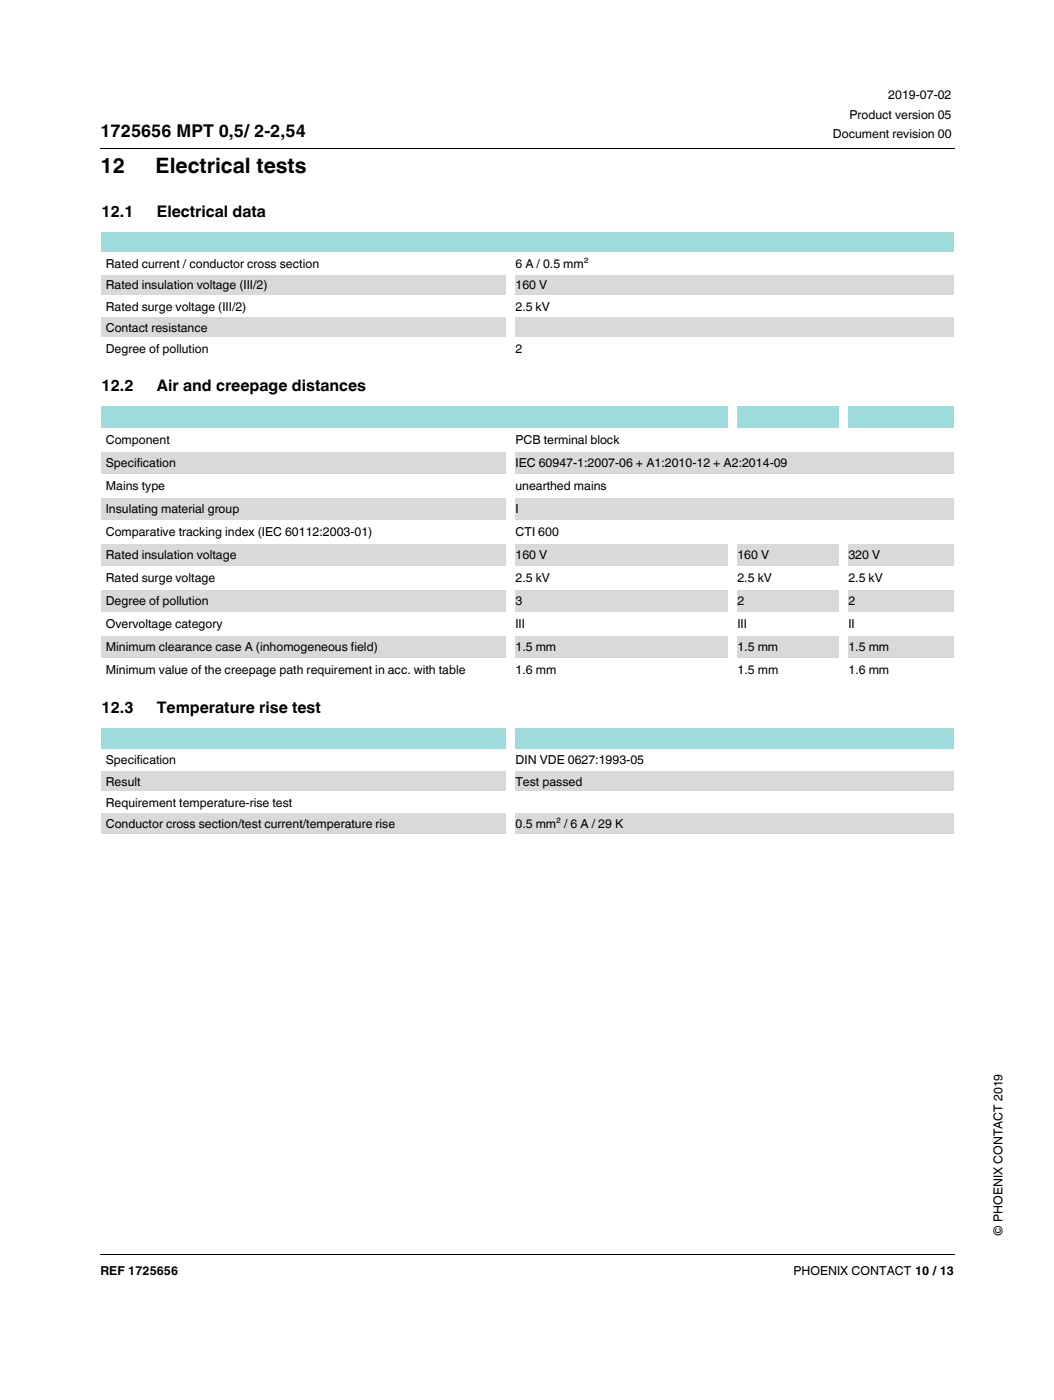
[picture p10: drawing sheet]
<svg xmlns="http://www.w3.org/2000/svg" width="210mm" height="279mm" viewBox="0 0 210 279" stroke-linecap="round" stroke-linejoin="round" font-family="sans-serif">
<defs><g id="words">
<g font-size="4.2">
<text x="20" y="34.4">12</text>
<text x="31" y="34.4">Electrical tests</text>
</g>
<text font-size="3.5" x="20" y="27.4">1725656 MPT 0,5/ 2-2,54</text>
<g font-size="3.2">
<text x="20.2" y="43.3">12.1</text>
<text x="31.2" y="43.3">Electrical data</text>
<text x="20.2" y="77.9">12.2</text>
<text x="31.3" y="77.9">Air and creepage distances</text>
<text x="20.2" y="142.2">12.3</text>
<text x="31.2" y="142.2">Temperature rise test</text>
</g>
<g font-size="2.5">
<text x="169.2" y="23.7">Product version 05</text>
<text x="176.9" y="19.7">2019-07-02</text>
<text x="165.9" y="27.5">Document revision 00</text>
<text x="21.1" y="53.4">Rated current / conductor cross section</text>
<text x="102.7" y="53.4">6 A / 0.5 mm²</text>
<text x="21.1" y="57.7">Rated insulation voltage (III/2)</text>
<text x="102.7" y="57.7">160 V</text>
<text x="21.1" y="61.9">Rated surge voltage (III/2)</text>
<text x="102.7" y="61.9">2.5 kV</text>
<text x="21.1" y="66.1">Contact resistance</text>
<text x="21.1" y="70.4">Degree of pollution</text>
<text x="102.7" y="70.4">2</text>
<text x="21.1" y="88.4">Component</text>
<text x="102.7" y="88.4">PCB terminal block</text>
<text x="21.1" y="93">Specification</text>
<text x="102.7" y="93">IEC 60947-1:2007-06 + A1:2010-12 + A2:2014-09</text>
<text x="21.1" y="97.6">Mains type</text>
<text x="102.6" y="97.6">unearthed mains</text>
<text x="21.1" y="106.8">Comparative tracking index (IEC 60112:2003-01)</text>
<text x="21.1" y="102.2">Insulating material group</text>
<text x="102.7" y="102.2">I</text>
<text x="102.7" y="106.8">CTI 600</text>
<text x="21.1" y="111.4">Rated insulation voltage</text>
<text x="102.7" y="111.4">160 V</text>
<text x="146.9" y="111.4">160 V</text>
<text x="169" y="111.4">320 V</text>
<text x="21.1" y="115.9">Rated surge voltage</text>
<text x="102.7" y="115.9">2.5 kV</text>
<text x="146.8" y="115.9">2.5 kV</text>
<text x="169" y="115.9">2.5 kV</text>
<text x="21.1" y="125.1">Overvoltage category</text>
<text x="21.1" y="120.5">Degree of pollution</text>
<text x="102.6" y="125.1">III</text>
<text x="102.7" y="120.5">3</text>
<text x="146.8" y="125.1">III</text>
<text x="146.9" y="120.5">2</text>
<text x="168.9" y="125.1">II</text>
<text x="169" y="120.5">2</text>
<text x="21.1" y="129.7">Minimum clearance case A (inhomogeneous field)</text>
<text x="102.7" y="129.7">1.5 mm</text>
<text x="146.9" y="129.7">1.5 mm</text>
<text x="169" y="129.7">1.5 mm</text>
<text x="21.1" y="134.3">Minimum value of the creepage path requirement in acc. with table</text>
<text x="102.7" y="134.3">1.6 mm</text>
<text x="146.9" y="134.3">1.5 mm</text>
<text x="169" y="134.3">1.6 mm</text>
<text x="21.1" y="152.3">Specification</text>
<text x="102.7" y="152.3">DIN VDE 0627:1993-05</text>
<text x="21.1" y="160.8">Requirement temperature-rise test</text>
<text x="21.1" y="156.6">Result</text>
<text x="102.7" y="156.6">Test passed</text>
<text x="21.1" y="165">Conductor cross section/test current/temperature rise</text>
<text x="102.7" y="165">0.5 mm² / 6 A / 29 K</text>
<text x="199.6" y="246.3" transform="rotate(-90 199.6 246.3)">© PHOENIX CONTACT 2019</text>
<text x="20" y="254.2">REF 1725656</text>
<text x="158" y="254.2">PHOENIX CONTACT 10 / 13</text>
</g>
</g></defs>
<path d="M19.9 29.4l.1 .2zM19.9 250l.1 .1z" fill="#000"/>
<path d="M20 29.5h170.1M20 250h170.1" fill="none" stroke="#000" stroke-width=".2"/>
<path d="M20 252.1h170v9.9h-170z" fill="#fff"/>
<path d="M20 46.1h170v4.3h-170z" fill="#9edbdb"/>
<g fill="#d9d9d9">
<path d="M20 54.6h81.6v4.2h-81.6z"/>
<path d="M101.6 54.6h88.4v4.2h-88.4z"/>
<path d="M20 63.1h81.6v4.2h-81.6z"/>
<path d="M101.6 63.1h88.4v4.2h-88.4z"/>
</g>
<g fill="#fff">
<path d="M20 46.2v25.3z"/>
<path d="M100.7 50.3h1.8v21.3h-1.8z"/>
<path d="M190 46.2v25.3z"/>
<path d="M20 46.1l170 .1z"/>
<path d="M20 50.4h170z"/>
<path d="M20 54.6l170 .1z"/>
<path d="M20 58.8l170 .1z"/>
<path d="M20 63.1h170z"/>
<path d="M20 67.3l170 .1z"/>
<path d="M20 71.5l170 .1z"/>
</g>
<g fill="#9edbdb">
<path d="M20 80.8h125.8v4.6h-125.8z"/>
<path d="M145.8 80.8h22.1v4.6h-22.1z"/>
<path d="M167.9 80.8h22.1v4.6h-22.1z"/>
</g>
<g fill="#d9d9d9">
<path d="M20 90h81.6v4.5h-81.6z"/>
<path d="M101.6 90h88.4v4.5h-88.4z"/>
<path d="M20 99.1h81.6v4.6h-81.6z"/>
<path d="M101.6 99.1h88.4v4.6h-88.4z"/>
<path d="M20 108.3h81.6v4.6h-81.6z"/>
<path d="M101.6 108.3h44.2v4.6h-44.2z"/>
<path d="M145.8 108.3h22.1v4.6h-22.1z"/>
<path d="M167.9 108.3h22.1v4.6h-22.1z"/>
<path d="M20 117.5h81.6v4.6h-81.6z"/>
<path d="M101.6 117.5h44.2v4.6h-44.2z"/>
<path d="M145.8 117.5h22.1v4.6h-22.1z"/>
<path d="M167.9 117.5h22.1v4.6h-22.1z"/>
<path d="M20 126.6h81.6v4.6h-81.6z"/>
<path d="M101.6 126.6h44.2v4.6h-44.2z"/>
<path d="M145.8 126.6h22.1v4.6h-22.1z"/>
<path d="M167.9 126.6h22.1v4.6h-22.1z"/>
</g>
<g fill="#fff">
<path d="M20 80.8v55z"/>
<path d="M100.7 85.3h1.8v50.6h-1.8z"/>
<path d="M144.9 80.8h1.8v9.2h-1.8z"/>
<path d="M144.9 103.7h1.8v32.2h-1.8z"/>
<path d="M167 80.8h1.8v9.2h-1.8z"/>
<path d="M167 103.7h1.8v32.2h-1.8z"/>
<path d="M190 80.8v55z"/>
<path d="M20 80.8h170z"/>
<path d="M20 85.3l170 .1z"/>
<path d="M20 89.9l170 .1z"/>
<path d="M20 94.5l170 .1z"/>
<path d="M20 99.1l170 .1z"/>
<path d="M20 103.7l170 .1z"/>
<path d="M20 108.3h170z"/>
<path d="M20 112.9h170z"/>
<path d="M20 117.5h170z"/>
<path d="M20 122l170 .1z"/>
<path d="M20 126.6l170 .1z"/>
<path d="M20 131.2l170 .1z"/>
<path d="M20 135.8l170 .1z"/>
</g>
<path d="M20 145.1h170v4.2h-170z" fill="#9edbdb"/>
<g fill="#d9d9d9">
<path d="M20 153.5h81.6v4.3h-81.6z"/>
<path d="M101.6 153.5h88.4v4.3h-88.4z"/>
<path d="M20 162h81.6v4.2h-81.6z"/>
<path d="M101.6 162h88.4v4.2h-88.4z"/>
</g>
<g fill="#fff">
<path d="M20 145.1v21.1z"/>
<path d="M100.7 145h1.8v21.2h-1.8z"/>
<path d="M190 145.1v21.1z"/>
<path d="M20 145l170 .1z"/>
<path d="M20 149.3h170z"/>
<path d="M20 153.5l170 .1z"/>
<path d="M20 157.7l170 .1z"/>
<path d="M20 162h170z"/>
<path d="M20 166.2l170 .1z"/>
</g>
<use href="#words"/>
</svg>
